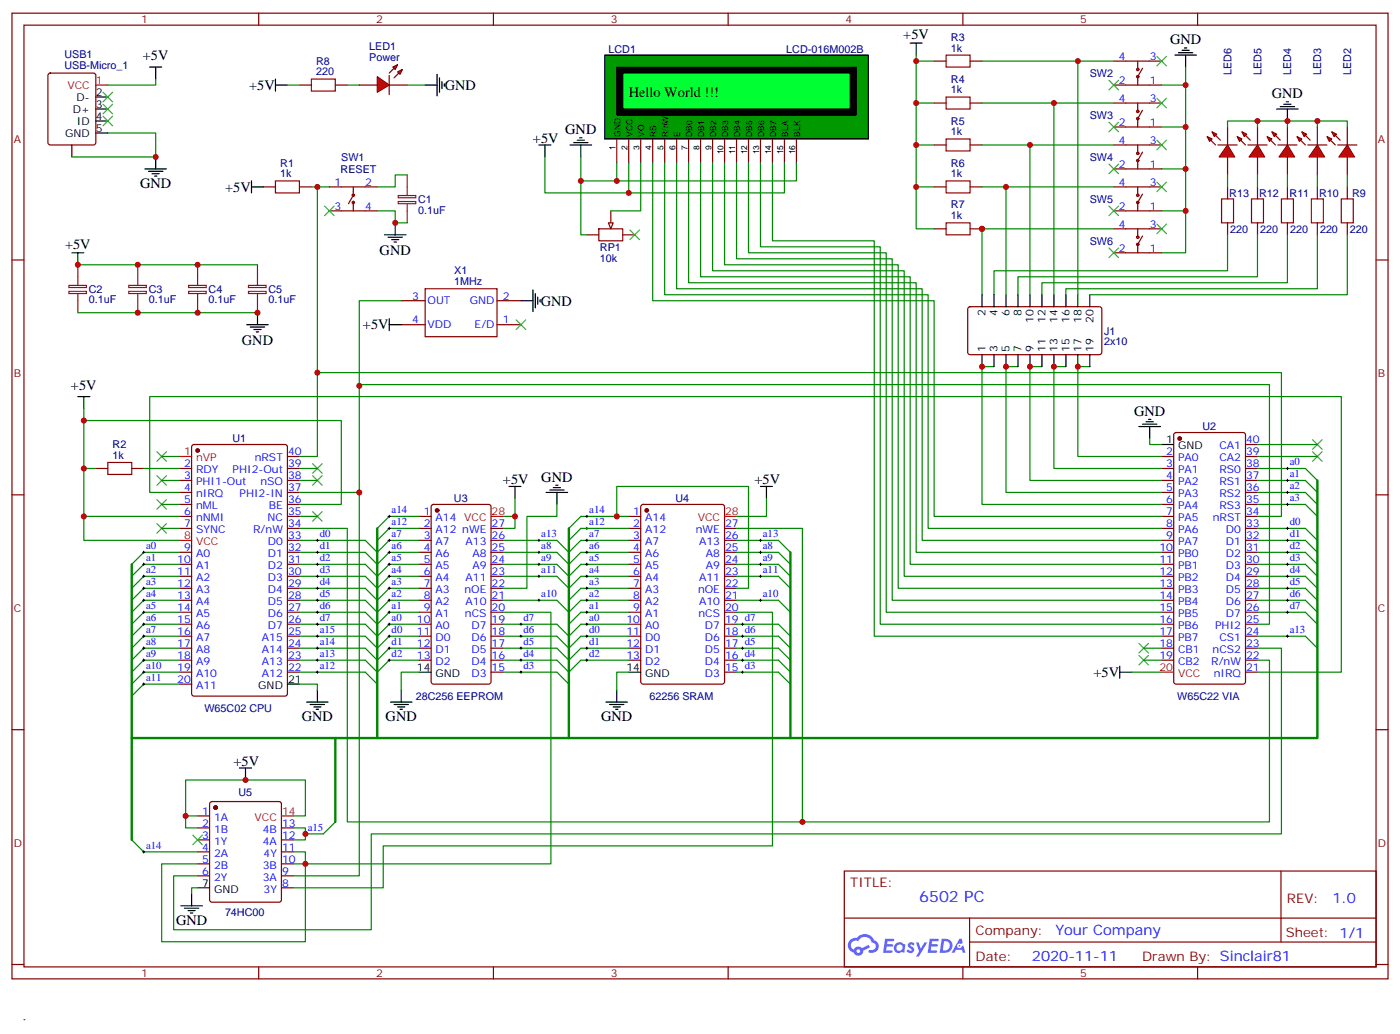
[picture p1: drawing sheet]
<svg xmlns="http://www.w3.org/2000/svg" width="412mm" height="304mm" viewBox="0 0 412 304" stroke-linecap="round" stroke-linejoin="round" font-family="sans-serif">
<defs><g id="words">
<text font-size="4.6" fill="#00f" x="270.8" y="265.5">6502 PC</text>
<g font-size="4.2">
<text x="266.1" y="11.6">+5V</text>
<text x="42.1" y="17.7">+5V</text>
<text x="344.7" y="13">GND</text>
<text x="73.4" y="26.5">+5V</text>
<text x="131.1" y="26.5">GND</text>
<text x="185.2" y="28.6">Hello World !!!</text>
<text x="374.6" y="28.9">GND</text>
<text x="157" y="42">+5V</text>
<text x="166.5" y="39.5">GND</text>
<text x="41.3" y="55.4">GND</text>
<text x="66.3" y="56.4">+5V</text>
<text x="19.1" y="73.3">+5V</text>
<text x="111.8" y="75.2">GND</text>
<text x="159.3" y="90">GND</text>
<text x="71.3" y="101.7">GND</text>
<text x="106.9" y="97">+5V</text>
<text x="20.9" y="114.7">+5V</text>
<text x="334.1" y="122.4">GND</text>
<text x="148.2" y="142.5">+5V</text>
<text x="159.5" y="141.8">GND</text>
<text x="222.2" y="142.5">+5V</text>
<text x="322.1" y="199.3">+5V</text>
<text x="88.9" y="212.4">GND</text>
<text x="113.6" y="212.4">GND</text>
<text x="177.1" y="212.4">GND</text>
<text x="68.8" y="225.4">+5V</text>
<text x="51.9" y="272.3">GND</text>
</g>
<g font-size="4.2" fill="#00f">
<text x="392.5" y="265.7">1.0</text>
<text x="310.9" y="275.3">Your Company</text>
<text x="304" y="283.1">2020-11-11</text>
</g>
<g font-size="3.9" fill="#800">
<text x="250.5" y="261.1">TITLE:</text>
<text x="379.1" y="265.7">REV:</text>
<text x="287.4" y="275.3">Company:</text>
<text x="378.7" y="275.9">Sheet: 1/1</text>
<text x="287.4" y="282.9">Date:</text>
<text x="336.4" y="283">Drawn By: Sinclair81</text>
</g>
<g font-size="3.2" fill="#800">
<text x="41.6" y="6.9">1</text>
<text x="110.8" y="6.9">2</text>
<text x="179.9" y="6.9">3</text>
<text x="249.1" y="6.9">4</text>
<text x="318.2" y="6.9">5</text>
<text x="4.1" y="42">A</text>
<text x="405.9" y="42">A</text>
<text x="4.1" y="111.1">B</text>
<text x="405.9" y="111.1">B</text>
<text x="4.1" y="180.3">C</text>
<text x="405.9" y="180.3">C</text>
<text x="4.1" y="249.4">D</text>
<text x="405.9" y="249.4">D</text>
<text x="41.6" y="287.7">1</text>
<text x="110.8" y="287.7">2</text>
<text x="179.9" y="287.7">3</text>
<text x="249.1" y="287.7">4</text>
<text x="318.2" y="287.7">5</text>
</g>
<g font-size="3.2" fill="#000080">
<text x="280.1" y="12">R3</text>
<text x="19" y="17.1">USB1</text>
<text x="108.8" y="18">Power</text>
<text x="108.8" y="14.8">LED1</text>
<text x="179.2" y="15.6">LCD1</text>
<text x="231.6" y="15.6">LCD-016M002B</text>
<text x="280.1" y="15.2">1k</text>
<text x="19" y="20.3">USB-Micro_1</text>
<text x="93.1" y="22.2">220</text>
<text x="93.1" y="19.1">R8</text>
<text x="321" y="22.7">SW2</text>
<text x="362.7" y="22.1" transform="rotate(-90 362.7 22.1)">LED6</text>
<text x="371.6" y="22.1" transform="rotate(-90 371.6 22.1)">LED5</text>
<text x="380.4" y="22.1" transform="rotate(-90 380.4 22.1)">LED4</text>
<text x="389.2" y="22.1" transform="rotate(-90 389.2 22.1)">LED3</text>
<text x="398" y="22.1" transform="rotate(-90 398 22.1)">LED2</text>
<text x="280.1" y="27.5">1k</text>
<text x="280.1" y="24.3">R4</text>
<text x="321" y="35">SW3</text>
<text x="280.1" y="39.9">1k</text>
<text x="280.1" y="36.7">R5</text>
<text x="100.5" y="47.3">SW1</text>
<text x="321" y="47.3">SW4</text>
<text x="82.6" y="52.2">1k</text>
<text x="82.6" y="49">R1</text>
<text x="100.3" y="50.9">RESET</text>
<text x="280.1" y="52.2">1k</text>
<text x="280.1" y="49">R6</text>
<text x="123.2" y="59.7">C1</text>
<text x="321" y="59.7">SW5</text>
<text x="362.1" y="57.9">R13</text>
<text x="370.9" y="57.9">R12</text>
<text x="379.9" y="57.9">R11</text>
<text x="388.6" y="57.9">R10</text>
<text x="398.3" y="57.9">R9</text>
<text x="123.2" y="62.9">0.1uF</text>
<text x="280.1" y="64.6">1k</text>
<text x="280.1" y="61.4">R7</text>
<text x="362.4" y="68.5">220</text>
<text x="371.2" y="68.5">220</text>
<text x="380" y="68.5">220</text>
<text x="388.8" y="68.5">220</text>
<text x="397.7" y="68.5">220</text>
<text x="176.7" y="77.1">10k</text>
<text x="176.7" y="73.9">RP1</text>
<text x="321" y="72">SW6</text>
<text x="133.8" y="84">1MHz</text>
<text x="133.8" y="80.8">X1</text>
<text x="26.2" y="89.3">0.1uF</text>
<text x="26.2" y="86.2">C2</text>
<text x="43.8" y="89.3">0.1uF</text>
<text x="43.8" y="86.2">C3</text>
<text x="61.5" y="89.3">0.1uF</text>
<text x="61.5" y="86.2">C4</text>
<text x="79.1" y="89.3">0.1uF</text>
<text x="79.1" y="86.2">C5</text>
<text x="325.3" y="101.7">2x10</text>
<text x="325.3" y="98.5">J1</text>
<text x="33.2" y="131.9">R2</text>
<text x="68.4" y="130.3">U1</text>
<text x="354.2" y="126.7">U2</text>
<text x="33.2" y="135.1">1k</text>
<text x="133.7" y="147.9">U3</text>
<text x="199" y="147.9">U4</text>
<text x="60.2" y="209.6">W65C02 CPU</text>
<text x="122.5" y="206.1">28C256 EEPROM</text>
<text x="191.3" y="206.1">62256 SRAM</text>
<text x="346.8" y="206.1">W65C22 VIA</text>
<text x="70.2" y="234.3">U5</text>
<text x="66.3" y="269.6">74HC00</text>
</g>
<g font-size="3.2" fill="#00f">
<text x="329.6" y="17.6">4</text>
<text x="338.7" y="17.6">3</text>
<text x="329.6" y="24.7">2</text>
<text x="329.6" y="30">4</text>
<text x="338.7" y="24.7">1</text>
<text x="338.7" y="30">3</text>
<text x="329.6" y="37">2</text>
<text x="338.7" y="37">1</text>
<text x="329.6" y="42.3">4</text>
<text x="338.7" y="42.3">3</text>
<text x="329.6" y="49.4">2</text>
<text x="338.7" y="49.4">1</text>
<text x="98.5" y="54.7">1</text>
<text x="107.6" y="54.7">2</text>
<text x="329.6" y="54.7">4</text>
<text x="338.7" y="54.7">3</text>
<text x="98.5" y="61.7">3</text>
<text x="107.6" y="61.7">4</text>
<text x="329.6" y="61.7">2</text>
<text x="338.7" y="61.7">1</text>
<text x="329.6" y="67">4</text>
<text x="338.7" y="67">3</text>
<text x="329.6" y="74.1">2</text>
<text x="338.7" y="74.1">1</text>
<text x="121.5" y="88.2">3</text>
<text x="125.9" y="89.6">OUT</text>
<text x="138.4" y="89.6">GND</text>
<text x="148.2" y="88.2">2</text>
<text x="121.5" y="95.2">4</text>
<text x="148.2" y="95.2">1</text>
<text x="125.9" y="96.7">VDD</text>
<text x="139.8" y="96.7">E/D</text>
<text x="367.1" y="130.5">40</text>
<text x="54.3" y="137.6">2</text>
<text x="75" y="135.8">nRST</text>
<text x="84.8" y="137.6">39</text>
<text x="84.8" y="134.1">40</text>
<text x="343.5" y="134.1">2</text>
<text x="343.5" y="137.6">3</text>
<text x="347" y="135.8">PA0</text>
<text x="359.2" y="135.8">CA2</text>
<text x="359.2" y="132.3">CA1</text>
<text x="367.1" y="137.6">38</text>
<text x="367.1" y="134.1">39</text>
<text x="379.9" y="137.1">a0</text>
<text x="54.3" y="141.1">3</text>
<text x="57.7" y="139.3">RDY</text>
<text x="57.7" y="142.9">PHI1-Out</text>
<text x="68.5" y="139.3">PHI2-Out</text>
<text x="76.7" y="142.9">nSO</text>
<text x="84.8" y="141.1">38</text>
<text x="343.5" y="141.1">4</text>
<text x="347" y="139.3">PA1</text>
<text x="347" y="142.9">PA2</text>
<text x="359.2" y="142.9">RS1</text>
<text x="359.2" y="139.3">RS0</text>
<text x="367.1" y="141.1">37</text>
<text x="379.9" y="140.6">a1</text>
<text x="54.3" y="144.6">4</text>
<text x="54.3" y="148.2">5</text>
<text x="57.7" y="146.4">nIRQ</text>
<text x="57.7" y="149.9">nML</text>
<text x="70.6" y="146.4">PHI2-IN</text>
<text x="79.2" y="149.9">BE</text>
<text x="84.8" y="148.2">36</text>
<text x="84.8" y="144.6">37</text>
<text x="343.5" y="144.6">5</text>
<text x="343.5" y="148.2">6</text>
<text x="347" y="146.4">PA3</text>
<text x="347" y="149.9">PA4</text>
<text x="359.2" y="149.9">RS3</text>
<text x="359.2" y="146.4">RS2</text>
<text x="367.1" y="148.2">35</text>
<text x="367.1" y="144.6">36</text>
<text x="379.9" y="144.1">a2</text>
<text x="379.9" y="147.6">a3</text>
<text x="54.3" y="151.7">6</text>
<text x="54.3" y="155.2">7</text>
<text x="57.7" y="153.5">nNMI</text>
<text x="78.8" y="153.5">NC</text>
<text x="84.8" y="155.2">34</text>
<text x="84.8" y="151.7">35</text>
<text x="115.4" y="151.2">a14</text>
<text x="115.4" y="154.7">a12</text>
<text x="124.8" y="151.7">1</text>
<text x="124.8" y="155.2">2</text>
<text x="128.3" y="153.5">A14</text>
<text x="144.8" y="155.2">27</text>
<text x="173.6" y="151.2">a14</text>
<text x="173.6" y="154.7">a12</text>
<text x="186.5" y="151.7">1</text>
<text x="186.5" y="155.2">2</text>
<text x="190" y="153.5">A14</text>
<text x="213.6" y="155.2">27</text>
<text x="343.5" y="151.7">7</text>
<text x="343.5" y="155.2">8</text>
<text x="347" y="153.5">PA5</text>
<text x="357.2" y="153.5">nRST</text>
<text x="367.1" y="155.2">33</text>
<text x="367.1" y="151.7">34</text>
<text x="379.9" y="154.7">d0</text>
<text x="43" y="161.7">a0</text>
<text x="57.7" y="157">SYNC</text>
<text x="74.6" y="157">R/nW</text>
<text x="78.9" y="160.5">D0</text>
<text x="84.8" y="158.7">33</text>
<text x="94.2" y="158.2">d0</text>
<text x="94.2" y="161.7">d1</text>
<text x="115.4" y="161.7">a6</text>
<text x="115.4" y="158.2">a7</text>
<text x="124.8" y="158.7">3</text>
<text x="128.3" y="157">A12 nWE</text>
<text x="128.3" y="160.5">A7</text>
<text x="137.1" y="160.5">A13</text>
<text x="144.8" y="158.7">26</text>
<text x="159.5" y="161.7">a8</text>
<text x="159.5" y="158.2">a13</text>
<text x="173.6" y="158.2">a7</text>
<text x="173.6" y="161.7">a6</text>
<text x="186.5" y="158.7">3</text>
<text x="190" y="157">A12</text>
<text x="190" y="160.5">A7</text>
<text x="205" y="157">nWE</text>
<text x="205.9" y="160.5">A13</text>
<text x="213.6" y="158.7">26</text>
<text x="224.7" y="158.2">a13</text>
<text x="224.7" y="161.7">a8</text>
<text x="343.5" y="158.7">9</text>
<text x="347" y="157">PA6</text>
<text x="347" y="160.5">PA7</text>
<text x="361.1" y="160.5">D1</text>
<text x="361.1" y="157">D0</text>
<text x="367.1" y="158.7">32</text>
<text x="379.9" y="158.2">d1</text>
<text x="379.9" y="161.7">d2</text>
<text x="43" y="165.3">a1</text>
<text x="52.2" y="165.8">10</text>
<text x="54.3" y="162.3">9</text>
<text x="57.7" y="164">A0</text>
<text x="57.7" y="167.6">A1</text>
<text x="78.9" y="167.6">D2</text>
<text x="78.9" y="164">D1</text>
<text x="84.8" y="165.8">31</text>
<text x="84.8" y="162.3">32</text>
<text x="94.2" y="165.3">d2</text>
<text x="115.4" y="165.3">a5</text>
<text x="124.8" y="162.3">4</text>
<text x="124.8" y="165.8">5</text>
<text x="128.3" y="164">A6</text>
<text x="128.3" y="167.6">A5</text>
<text x="139.1" y="167.6">A9</text>
<text x="139.1" y="164">A8</text>
<text x="144.8" y="165.8">24</text>
<text x="144.8" y="162.3">25</text>
<text x="159.5" y="165.3">a9</text>
<text x="173.6" y="165.3">a5</text>
<text x="186.5" y="162.3">4</text>
<text x="186.5" y="165.8">5</text>
<text x="190" y="164">A6</text>
<text x="190" y="167.6">A5</text>
<text x="207.9" y="167.6">A9</text>
<text x="207.9" y="164">A8</text>
<text x="213.6" y="165.8">24</text>
<text x="213.6" y="162.3">25</text>
<text x="224.7" y="165.3">a9</text>
<text x="341.5" y="162.3">10</text>
<text x="341.5" y="165.8">11</text>
<text x="347" y="164">PB0</text>
<text x="347" y="167.6">PB1</text>
<text x="361.1" y="167.6">D3</text>
<text x="361.1" y="164">D2</text>
<text x="367.1" y="165.8">30</text>
<text x="367.1" y="162.3">31</text>
<text x="379.9" y="165.3">d3</text>
<text x="43" y="168.8">a2</text>
<text x="43" y="172.3">a3</text>
<text x="52.2" y="169.3">11</text>
<text x="52.2" y="172.9">12</text>
<text x="57.7" y="171.1">A2</text>
<text x="78.9" y="171.1">D3</text>
<text x="84.8" y="172.9">29</text>
<text x="84.8" y="169.3">30</text>
<text x="94.2" y="168.8">d3</text>
<text x="94.2" y="172.3">d4</text>
<text x="115.4" y="172.3">a3</text>
<text x="115.4" y="168.8">a4</text>
<text x="124.8" y="169.3">6</text>
<text x="124.8" y="172.9">7</text>
<text x="128.3" y="171.1">A4</text>
<text x="137.1" y="171.1">A11</text>
<text x="144.8" y="172.9">22</text>
<text x="144.8" y="169.3">23</text>
<text x="159.5" y="168.8">a11</text>
<text x="173.6" y="168.8">a4</text>
<text x="173.6" y="172.3">a3</text>
<text x="186.5" y="169.3">6</text>
<text x="186.5" y="172.9">7</text>
<text x="190" y="171.1">A4</text>
<text x="205.9" y="171.1">A11</text>
<text x="213.6" y="172.9">22</text>
<text x="213.6" y="169.3">23</text>
<text x="224.7" y="168.8">a11</text>
<text x="341.5" y="169.3">12</text>
<text x="341.5" y="172.9">13</text>
<text x="347" y="171.1">PB2</text>
<text x="361.1" y="171.1">D4</text>
<text x="367.1" y="172.9">28</text>
<text x="367.1" y="169.3">29</text>
<text x="379.9" y="168.8">d4</text>
<text x="379.9" y="172.3">d5</text>
<text x="43" y="175.9">a4</text>
<text x="43" y="179.4">a5</text>
<text x="52.2" y="176.4">13</text>
<text x="52.2" y="179.9">14</text>
<text x="57.7" y="174.6">A3</text>
<text x="57.7" y="178.2">A4</text>
<text x="78.9" y="178.2">D5</text>
<text x="78.9" y="174.6">D4</text>
<text x="84.8" y="179.9">27</text>
<text x="84.8" y="176.4">28</text>
<text x="94.2" y="175.9">d5</text>
<text x="94.2" y="179.4">d6</text>
<text x="115.4" y="179.4">a1</text>
<text x="115.4" y="175.9">a2</text>
<text x="124.8" y="176.4">8</text>
<text x="124.8" y="179.9">9</text>
<text x="128.3" y="174.6">A3</text>
<text x="128.3" y="178.2">A2</text>
<text x="136.8" y="174.6">nOE</text>
<text x="137.1" y="178.2">A10</text>
<text x="144.8" y="179.9">20</text>
<text x="144.8" y="176.4">21</text>
<text x="159.5" y="175.9">a10</text>
<text x="173.6" y="175.9">a2</text>
<text x="173.6" y="179.4">a1</text>
<text x="186.5" y="176.4">8</text>
<text x="186.5" y="179.9">9</text>
<text x="190" y="174.6">A3</text>
<text x="190" y="178.2">A2</text>
<text x="205.6" y="174.6">nOE</text>
<text x="205.9" y="178.2">A10</text>
<text x="213.6" y="179.9">20</text>
<text x="213.6" y="176.4">21</text>
<text x="224.7" y="175.9">a10</text>
<text x="341.5" y="176.4">14</text>
<text x="341.5" y="179.9">15</text>
<text x="347" y="174.6">PB3</text>
<text x="347" y="178.2">PB4</text>
<text x="361.1" y="178.2">D6</text>
<text x="361.1" y="174.6">D5</text>
<text x="367.1" y="179.9">26</text>
<text x="367.1" y="176.4">27</text>
<text x="379.9" y="175.9">d6</text>
<text x="379.9" y="179.4">d7</text>
<text x="43" y="182.9">a6</text>
<text x="52.2" y="183.4">15</text>
<text x="57.7" y="181.7">A5</text>
<text x="57.7" y="185.2">A6</text>
<text x="78.9" y="185.2">D7</text>
<text x="78.9" y="181.7">D6</text>
<text x="84.8" y="183.4">26</text>
<text x="94.2" y="182.9">d7</text>
<text x="115.4" y="182.9">a0</text>
<text x="122.8" y="183.4">10</text>
<text x="128.3" y="181.7">A1</text>
<text x="128.3" y="185.2">A0</text>
<text x="136.9" y="181.7">nCS</text>
<text x="138.9" y="185.2">D7</text>
<text x="144.8" y="183.4">19</text>
<text x="154.2" y="182.9">d7</text>
<text x="173.6" y="182.9">a0</text>
<text x="184.5" y="183.4">10</text>
<text x="190" y="181.7">A1</text>
<text x="190" y="185.2">A0</text>
<text x="205.7" y="181.7">nCS</text>
<text x="207.7" y="185.2">D7</text>
<text x="213.6" y="183.4">19 d7</text>
<text x="341.5" y="183.4">16</text>
<text x="347" y="181.7">PB5</text>
<text x="347" y="185.2">PB6</text>
<text x="357.9" y="185.2">PHI2</text>
<text x="361.1" y="181.7">D7</text>
<text x="367.1" y="183.4">25</text>
<text x="43" y="186.4">a7</text>
<text x="43" y="190">a8</text>
<text x="52.2" y="187">16</text>
<text x="52.2" y="190.5">17</text>
<text x="57.7" y="188.7">A7</text>
<text x="77.2" y="188.7">A15</text>
<text x="84.8" y="190.5">24</text>
<text x="84.8" y="187">25</text>
<text x="94.2" y="186.4">a15</text>
<text x="94.2" y="190">a14</text>
<text x="115.4" y="186.4">d0</text>
<text x="115.4" y="190">d1</text>
<text x="122.8" y="187">11</text>
<text x="122.8" y="190.5">12</text>
<text x="128.3" y="188.7">D0</text>
<text x="138.9" y="188.7">D6</text>
<text x="144.8" y="190.5">17</text>
<text x="144.8" y="187">18</text>
<text x="154.2" y="190">d5</text>
<text x="154.2" y="186.4">d6</text>
<text x="173.6" y="186.4">d0</text>
<text x="173.6" y="190">d1</text>
<text x="184.5" y="187">11</text>
<text x="184.5" y="190.5">12</text>
<text x="190" y="188.7">D0</text>
<text x="207.7" y="188.7">D6</text>
<text x="213.6" y="190.5">17 d5</text>
<text x="213.6" y="187">18 d6</text>
<text x="341.5" y="187">17</text>
<text x="341.5" y="190.5">18</text>
<text x="347" y="188.7">PB7</text>
<text x="359.2" y="188.7">CS1</text>
<text x="367.1" y="190.5">23</text>
<text x="367.1" y="187">24</text>
<text x="379.9" y="186.4">a13</text>
<text x="43" y="193.5">a9</text>
<text x="43" y="197">a10</text>
<text x="52.2" y="194">18</text>
<text x="52.2" y="197.6">19</text>
<text x="57.7" y="192.3">A8</text>
<text x="57.7" y="195.8">A9</text>
<text x="77.2" y="195.8">A13</text>
<text x="77.2" y="192.3">A14</text>
<text x="84.8" y="197.6">22</text>
<text x="84.8" y="194">23</text>
<text x="94.2" y="193.5">a13</text>
<text x="94.2" y="197">a12</text>
<text x="115.4" y="193.5">d2</text>
<text x="122.8" y="194">13</text>
<text x="128.3" y="192.3">D1</text>
<text x="128.3" y="195.8">D2</text>
<text x="138.9" y="195.8">D4</text>
<text x="138.9" y="192.3">D5</text>
<text x="144.8" y="197.6">15</text>
<text x="144.8" y="194">16</text>
<text x="154.2" y="197">d3</text>
<text x="154.2" y="193.5">d4</text>
<text x="173.6" y="193.5">d2</text>
<text x="184.5" y="194">13</text>
<text x="190" y="192.3">D1</text>
<text x="190" y="195.8">D2</text>
<text x="207.7" y="195.8">D4</text>
<text x="207.7" y="192.3">D5</text>
<text x="213.6" y="197.6">15 d3</text>
<text x="213.6" y="194">16 d4</text>
<text x="341.5" y="194">19</text>
<text x="347" y="192.3">CB1</text>
<text x="347" y="195.8">CB2</text>
<text x="356.8" y="195.8">R/nW</text>
<text x="357.2" y="192.3">nCS2</text>
<text x="367.1" y="197.6">21</text>
<text x="367.1" y="194">22</text>
<text x="43" y="200.6">a11</text>
<text x="52.2" y="201.1">20</text>
<text x="57.7" y="199.3">A10</text>
<text x="57.7" y="202.8">A11</text>
<text x="77.2" y="199.3">A12</text>
<text x="138.9" y="199.3">D3</text>
<text x="207.7" y="199.3">D3</text>
<text x="357.5" y="199.3">nIRQ</text>
<text x="59.5" y="239.9">1</text>
<text x="59.5" y="243.4">2</text>
<text x="63" y="241.7">1A</text>
<text x="63" y="245.2">1B</text>
<text x="77.4" y="245.2">4B</text>
<text x="83.1" y="243.4">13</text>
<text x="90.7" y="244.7">a15</text>
<text x="43" y="249.9">a14</text>
<text x="59.5" y="246.9">3</text>
<text x="59.5" y="250.5">4</text>
<text x="63" y="248.7">1Y</text>
<text x="77.4" y="248.7">4A</text>
<text x="83.1" y="250.5">11</text>
<text x="83.1" y="246.9">12</text>
<text x="59.5" y="254">5</text>
<text x="59.5" y="257.5">6</text>
<text x="63" y="252.2">2A</text>
<text x="63" y="255.8">2B</text>
<text x="77.4" y="255.8">3B</text>
<text x="77.6" y="252.2">4Y</text>
<text x="83.1" y="257.5">9</text>
<text x="83.1" y="254">10</text>
<text x="63" y="259.3">2Y</text>
<text x="77.4" y="259.3">3A</text>
<text x="77.6" y="262.8">3Y</text>
<text x="83.1" y="261.1">8</text>
</g>
<g font-size="3.2" fill="#f00">
<text x="19.9" y="26.1">VCC</text>
<text x="28.2" y="24.7">1</text>
<text x="54.3" y="134.1">1</text>
<text x="57.7" y="135.8">nVP</text>
<text x="136.7" y="153.5">VCC</text>
<text x="144.8" y="151.7">28</text>
<text x="205.5" y="153.5">VCC</text>
<text x="213.6" y="151.7">28</text>
<text x="54.3" y="158.7">8</text>
<text x="57.7" y="160.5">VCC</text>
<text x="341.5" y="197.6">20</text>
<text x="347" y="199.3">VCC</text>
<text x="83.1" y="239.9">14</text>
<text x="75" y="241.7">VCC</text>
</g>
<g font-size="3.2">
<text x="22.6" y="29.6">D-</text>
<text x="28.2" y="28.2">2</text>
<text x="21.4" y="33.2">D+</text>
<text x="28.2" y="31.8">3</text>
<text x="28.2" y="35.3">4</text>
<text x="19.2" y="40.2">GND</text>
<text x="22.7" y="36.7">ID</text>
<text x="28.2" y="38.8">5</text>
<text x="290.3" y="93" transform="rotate(-90 290.3 93)">2</text>
<text x="293.9" y="93" transform="rotate(-90 293.9 93)">4</text>
<text x="297.4" y="93" transform="rotate(-90 297.4 93)">6</text>
<text x="300.9" y="93" transform="rotate(-90 300.9 93)">8</text>
<text x="304.4" y="95" transform="rotate(-90 304.4 95)">10</text>
<text x="308" y="95" transform="rotate(-90 308 95)">12</text>
<text x="311.5" y="95" transform="rotate(-90 311.5 95)">14</text>
<text x="315" y="95" transform="rotate(-90 315 95)">16</text>
<text x="318.6" y="95" transform="rotate(-90 318.6 95)">18</text>
<text x="322.1" y="95" transform="rotate(-90 322.1 95)">20</text>
<text x="290.3" y="103.7" transform="rotate(-90 290.3 103.7)">1</text>
<text x="293.9" y="103.7" transform="rotate(-90 293.9 103.7)">3</text>
<text x="297.4" y="103.7" transform="rotate(-90 297.4 103.7)">5</text>
<text x="300.9" y="103.7" transform="rotate(-90 300.9 103.7)">7</text>
<text x="304.4" y="103.7" transform="rotate(-90 304.4 103.7)">9</text>
<text x="308" y="103.7" transform="rotate(-90 308 103.7)">11</text>
<text x="311.5" y="103.7" transform="rotate(-90 311.5 103.7)">13</text>
<text x="315" y="103.7" transform="rotate(-90 315 103.7)">15</text>
<text x="318.6" y="103.7" transform="rotate(-90 318.6 103.7)">17</text>
<text x="322.1" y="103.7" transform="rotate(-90 322.1 103.7)">19</text>
<text x="343.5" y="130.5">1</text>
<text x="347" y="132.3">GND</text>
<text x="122.8" y="197.6">14</text>
<text x="184.5" y="197.6">14</text>
<text x="76.1" y="202.8">GND</text>
<text x="84.8" y="201.1">21</text>
<text x="128.3" y="199.3">GND</text>
<text x="190" y="199.3">GND</text>
<text x="59.5" y="261.1">7</text>
<text x="63" y="262.8">GND</text>
</g>
<g font-size="2.5">
<text x="182.7" y="40.2" transform="rotate(-90 182.7 40.2)">GND</text>
<text x="186.3" y="40.2" transform="rotate(-90 186.3 40.2)">VCC</text>
<text x="189.8" y="40.2" transform="rotate(-90 189.8 40.2)">VO</text>
<text x="193.3" y="40.2" transform="rotate(-90 193.3 40.2)">RS</text>
<text x="196.8" y="40.2" transform="rotate(-90 196.8 40.2)">R/nW</text>
<text x="200.4" y="40.2" transform="rotate(-90 200.4 40.2)">E</text>
<text x="203.9" y="40.2" transform="rotate(-90 203.9 40.2)">DB0</text>
<text x="207.4" y="40.2" transform="rotate(-90 207.4 40.2)">DB1</text>
<text x="211" y="40.2" transform="rotate(-90 211 40.2)">DB2</text>
<text x="214.5" y="40.2" transform="rotate(-90 214.5 40.2)">DB3</text>
<text x="218" y="40.2" transform="rotate(-90 218 40.2)">DB4</text>
<text x="221.5" y="40.2" transform="rotate(-90 221.5 40.2)">DB5</text>
<text x="225.1" y="40.2" transform="rotate(-90 225.1 40.2)">DB6</text>
<text x="228.6" y="40.2" transform="rotate(-90 228.6 40.2)">DB7</text>
<text x="232.1" y="40.2" transform="rotate(-90 232.1 40.2)">BLA</text>
<text x="235.7" y="40.2" transform="rotate(-90 235.7 40.2)">BLK</text>
<text x="181.3" y="44.1" transform="rotate(-90 181.3 44.1)">1</text>
<text x="184.9" y="44.1" transform="rotate(-90 184.9 44.1)">2</text>
<text x="188.4" y="44.1" transform="rotate(-90 188.4 44.1)">3</text>
<text x="191.9" y="44.1" transform="rotate(-90 191.9 44.1)">4</text>
<text x="195.4" y="44.1" transform="rotate(-90 195.4 44.1)">5</text>
<text x="199" y="44.1" transform="rotate(-90 199 44.1)">6</text>
<text x="202.5" y="44.1" transform="rotate(-90 202.5 44.1)">7</text>
<text x="206" y="44.1" transform="rotate(-90 206 44.1)">8</text>
<text x="209.5" y="44.1" transform="rotate(-90 209.5 44.1)">9</text>
<text x="213.1" y="45.4" transform="rotate(-90 213.1 45.4)">10</text>
<text x="216.6" y="45.4" transform="rotate(-90 216.6 45.4)">11</text>
<text x="220.1" y="45.4" transform="rotate(-90 220.1 45.4)">12</text>
<text x="223.7" y="45.4" transform="rotate(-90 223.7 45.4)">13</text>
<text x="227.2" y="45.4" transform="rotate(-90 227.2 45.4)">14</text>
<text x="230.7" y="45.4" transform="rotate(-90 230.7 45.4)">15</text>
<text x="234.2" y="45.4" transform="rotate(-90 234.2 45.4)">16</text>
</g>
</g></defs>
<g fill="none" stroke="#870000" stroke-width=".35">
<path d="M3.5 3.9h405.4v284.3h-405.4zM7.1 7.4h398.2v277.3h-398.2zM76.2 3.9v3.5M145.3 3.9v3.5M214.5 3.9v3.5M283.6 3.9v3.5M352.8 3.9v3.5M3.5 76.6h3.6M405.3 76.6h3.6M3.5 145.7h3.6M405.3 145.7h3.6M3.5 214.8h3.6"/>
<path d="M405.3 214.8h3.6M248.7 256.5h156.6v28.2h-156.6zM377.3 256.5v20.9M248.7 270.3h156.5M285.6 277.4h119.6M285.6 270.3v14.1M3.5 284h3.6M76.2 284.7v3.5M145.3 284.7v3.5M214.5 284.7v3.5M283.6 284.7v3.5M352.8 284.7v3.5"/>
<path d="M405.3 284h3.6"/>
</g>
<g fill="#5487ff">
<path d="M267.7 277.6a1.22 1.22 0 0 1 1.7 .3l-.4 .6a.47 .47 0 0 0-.3-.4 .47 .47 0 0 0-.5 .2l.1 .2a1.14 1.14 0 0 1 .8 1.8 1.14 1.14 0 0 1-1.9-.1l-.2-.1 .5-.6 .7 .4a.29 .29 0 0 0 .3-.2 .29 .29 0 0 0-.2-.3 1.04 1.04 0 0 1-.6-1.8z"/>
<path d="M260.7 276.4h2.4l.3 .2-.2 .5h-1.8l-.1 .9h1.5l.3 .4-.3 .3h-1.6l-.2 1.1 1.7 .1 .2 .3-.2 .3-2.6 .1z"/>
<path d="M273.8 276.4h2.4l.3 .2-.1 .5h-1.8l-.2 .9h1.6l.3 .4-.4 .3h-1.6l-.1 1.1 1.7 .1 .2 .3-.2 .3h-2.6z"/>
<path d="M282.6 276.4h.7l.3 1.3-.6 .3a.69 .69 0 0 0-1 .2 .69 .69 0 0 0 .4 1 .69 .69 0 0 0 .9-.6l.5-.3 .6 2.2h-.8l-.2-.8h-1.8l-.5 .8h-.8z"/>
<path d="M269.8 277.5h.8l.6 1.8 1.1-1.8h.9l-2.6 4.2h-.8l.9-1.6z"/>
<path d="M277.4 276.4l-.6 4.2h1.3a2.11 2.11 0 0 0 2.5-2.2 2.11 2.11 0 0 0-2.5-2zM278.1 277.1a1.39 1.39 0 0 1 1.7 1.5 1.39 1.39 0 0 1-1.8 1.2h-.3z"/>
<path d="M263.7 278a1.54 1.54 0 0 0-.1 2.2 1.54 1.54 0 0 0 2.2 .1l.6 .3 .3-2.3-.2-.3h-.4a1.49 1.49 0 0 0-2.4 0zM264 279a.94 .94 0 0 1 1.8 0 .94 .94 0 0 1-1.8 0z"/>
<path d="M250.4 276.8a2.18 2.18 0 0 0 1.1 3.7 1.44 1.44 0 0 0 1.6 .9 1.44 1.44 0 0 0 1.2-1.5l2-1-.5-.7-1.9 1a1.47 1.47 0 0 0-2.4 .4 1.39 1.39 0 0 1-.7-1.9 1.39 1.39 0 0 1 2-.5 2.12 2.12 0 0 1 2.2-1.3 2.12 2.12 0 0 1 1.9 1.7 1.14 1.14 0 0 1 1.1 1.4 1.14 1.14 0 0 1-1.7 .7 .43 .43 0 0 0-.5 .4 .43 .43 0 0 0 .4 .5 1.98 1.98 0 0 0 2.5-1.3 1.98 1.98 0 0 0-1.2-2.5 3.1 3.1 0 0 0-5.3-.7l-.9 .1zM252.3 280.1a.55 .55 0 0 1 1.1 0 .55 .55 0 0 1-1.1 0z"/>
<circle cx="282.6" cy="278.5" r=".26"/>
</g>
<g fill="none" stroke="#870000" stroke-width=".35">
<path d="M328.1 18h14.1M335.1 18v2.5M328.1 25h14.1M328.1 37.4h14.1M328.1 30.3h14.1M335.1 30.3v2.5M336.5 20.1l-1.4 2.5v2.4M336.5 32.5l-1.4 2.4v2.5M97 55h14.1M104.1 55v2.5l-1.4 2.5M104.1 59.6v2.5M328.1 55h14.1"/>
<path d="M328.1 49.7h14.1M328.1 42.7h14.1M335.1 42.7v2.5M335.1 55v2.5M336.5 44.8l-1.4 2.5v2.4M336.5 57.2l-1.4 2.4v2.5M97 62.1h14.1M328.1 62.1h14.1M328.1 74.4h14.1M328.1 67.4h14.1M335.1 67.4v2.4M336.5 69.5l-1.4 2.5v2.4"/>
<path d="M52.9 137.9h3.5M56.7 131.1l.4-.2h26.9l.6 .4 .1 73-.5 .6-27.1 .1-.6-.5-.1-72.9zM84.7 137.9h3.5M84.7 134.4h3.5M342.2 137.9h3.5M342.2 134.4h3.5M346 127.6l.4-.2h19.8l.6 .4 .1 72.9-.5 .7h-20l-.6-.4-.1-72.9zM366.9 137.9h3.5M366.9 134.4h3.5M366.9 130.9h3.5M52.9 141.5h3.5M52.9 145h3.5"/>
<path d="M52.9 148.5h3.5M52.9 152h3.5M52.9 155.6h3.5M84.7 141.5h3.5M84.7 145h3.5M84.7 148.5h3.5M84.7 152h3.5M84.7 155.6h3.5M84.7 159.1h3.5M123.5 152h3.5M123.5 155.6h3.5M123.5 159.1h3.5"/>
<path d="M127.2 148.7l.5-.2h16.2l.7 .5v51.7l-.4 .7h-16.5l-.6-.4-.1-51.8zM144.6 155.6h3.6M144.6 159.1h3.6M185.2 152h3.5M185.2 155.6h3.5M185.2 159.1h3.5M189 148.7l.4-.2h23.3l.7 .5v51.7l-.4 .7h-23.6l-.6-.4-.1-51.8zM213.4 155.6h3.6M213.4 159.1h3.6M342.2 141.5h3.5M342.2 145h3.5M342.2 148.5h3.5"/>
<path d="M342.2 152h3.5M342.2 155.6h3.5M342.2 159.1h3.5M366.9 141.5h3.5M366.9 145h3.5M366.9 148.5h3.5M366.9 152h3.5M366.9 155.6h3.5M366.9 159.1h3.5M52.9 162.6h3.5M52.9 166.2h3.5M52.9 169.7h3.5"/>
<path d="M52.9 173.2h3.5M52.9 176.7h3.5M84.7 162.6h3.5M84.7 166.2h3.5M84.7 169.7h3.5M84.7 173.2h3.5M84.7 176.7h3.5M123.5 162.6h3.5M123.5 166.2h3.5M123.5 169.7h3.5M123.5 173.2h3.5M123.5 176.7h3.5"/>
<path d="M144.6 162.6h3.6M144.6 166.2h3.6M144.6 169.7h3.6M144.6 173.2h3.6M144.6 176.7h3.6M185.2 162.6h3.5M185.2 166.2h3.5M185.2 169.7h3.5M185.2 173.2h3.5M185.2 176.7h3.5M213.4 162.6h3.6M213.4 166.2h3.6"/>
<path d="M213.4 169.7h3.6M213.4 173.2h3.6M213.4 176.7h3.6M342.2 162.6h3.5M342.2 166.2h3.5M342.2 169.7h3.5M342.2 173.2h3.5M342.2 176.7h3.5M366.9 162.6h3.5M366.9 166.2h3.5M366.9 169.7h3.5M366.9 173.2h3.5"/>
<path d="M366.9 176.7h3.5M52.9 180.3h3.5M52.9 183.8h3.5M52.9 187.3h3.5M52.9 190.9h3.5M52.9 194.4h3.5M52.9 197.9h3.5M84.7 180.3h3.5M84.7 183.8h3.5M84.7 187.3h3.5M84.7 190.9h3.5M84.7 194.4h3.5"/>
<path d="M84.7 197.9h3.5M123.5 180.3h3.5M123.5 183.8h3.5M123.5 187.3h3.5M123.5 190.9h3.5M123.5 194.4h3.5M144.6 180.3h3.6M144.6 183.8h3.6M144.6 187.3h3.6M144.6 190.9h3.6M144.6 194.4h3.6M144.6 197.9h3.6"/>
<path d="M185.2 180.3h3.5M185.2 183.8h3.5M185.2 187.3h3.5M185.2 190.9h3.5M185.2 194.4h3.5M213.4 180.3h3.6M213.4 183.8h3.6M213.4 187.3h3.6M213.4 190.9h3.6M213.4 194.4h3.6M213.4 197.9h3.6M342.2 180.3h3.5"/>
<path d="M342.2 183.8h3.5M342.2 187.3h3.5M342.2 190.9h3.5M342.2 194.4h3.5M366.9 180.3h3.5M366.9 183.8h3.5M366.9 187.3h3.5M366.9 190.9h3.5M366.9 194.4h3.5M366.9 197.9h3.5M52.9 201.4h3.5M62 236.2l.4-.2h19.8l.5 .2 .2 .5v28.2l-.2 .5-.5 .2h-19.8l-.5-.2-.2-.5v-28.2z"/>
<path d="M58.2 240.2h3.5M58.2 243.8h3.5M58.2 247.3h3.5M58.2 250.8h3.5M58.2 254.4h3.5M58.2 257.9h3.5M82.9 243.8h3.5M82.9 247.3h3.5M82.9 250.8h3.5M82.9 254.4h3.5M82.9 257.9h3.5M82.9 261.4h3.5"/>
<circle cx="335.1" cy="20.5" r=".35"/>
<circle cx="335.1" cy="32.8" r=".35"/>
<circle cx="335.1" cy="34.9" r=".35"/>
<circle cx="335.1" cy="22.6" r=".35"/>
<circle cx="104.1" cy="59.6" r=".35"/>
<circle cx="104.1" cy="57.5" r=".35"/>
<circle cx="335.1" cy="45.2" r=".35"/>
<circle cx="335.1" cy="47.3" r=".35"/>
<circle cx="335.1" cy="57.5" r=".35"/>
<circle cx="335.1" cy="59.6" r=".35"/>
<circle cx="335.1" cy="72" r=".35"/>
<circle cx="335.1" cy="69.8" r=".35"/>
</g>
<g fill="#870000" stroke="#870000" stroke-width=".35">
<circle cx="58.2" cy="132.6" r=".53"/>
<circle cx="347.5" cy="129.1" r=".53"/>
<circle cx="128.8" cy="150.3" r=".53"/>
<circle cx="190.5" cy="150.3" r=".53"/>
<circle cx="63.5" cy="237.8" r=".53"/>
</g>
<path d="M52.9 134.4h3.5M52.9 159.1h3.5M144.6 152h3.6M213.4 152h3.6M342.2 197.9h3.5M82.9 240.2h3.5" fill="none" stroke="#f00" stroke-width=".35"/>
<path d="M342.2 130.9h3.5M123.5 197.9h3.5M185.2 197.9h3.5M84.7 201.4h3.5M58.2 261.4h3.5" fill="none" stroke="#000" stroke-width=".35"/>
<path d="M178.2 16.2h77.6v24.7h-77.6z" fill="#090" stroke="#000" stroke-width=".35"/>
<g fill="none" stroke="#870000" stroke-width=".35">
<path d="M181.7 40.9v7.1M185.2 40.9v7.1M188.7 40.9v7.1M192.3 40.9v7.1M195.8 40.9v7.1M199.3 40.9v7.1M202.8 40.9v7.1M206.4 40.9v7.1M209.9 40.9v7.1M213.4 40.9v7.1M217 40.9v7.1M220.5 40.9v7.1"/>
<path d="M224 40.9v7.1M227.5 40.9v7.1M231.1 40.9v7.1M234.6 40.9v7.1"/>
</g>
<path d="M181.7 19.8h70.5v14.1h-70.5z" fill="#000" stroke="#000" stroke-width=".35"/>
<path d="M183.4 21.5h67.1v10.6h-67.1z" fill="none" stroke="#000" stroke-width=".35"/>
<path d="M183.4 21.5h67.1v10.6h-67.1z" fill="#0f3" stroke="#000" stroke-width=".35"/>
<g fill="none" stroke="#870000" stroke-width=".35">
<path d="M275.2 18h3.5M285.8 18h3.5M275.2 30.3h3.5M285.8 30.3h3.5M77.6 55h3.5M88.2 55h3.5M275.2 55h3.5M275.2 42.7h3.5M285.8 55h3.5M285.8 42.7h3.5M172.9 69.1h3.5M176.4 67.4h7v3.5h-7z"/>
<path d="M179.9 62.1v3.5M183.4 69.1h3.6M275.2 67.4h3.5M285.8 67.4h3.5M118.2 95.6h7M118.2 88.5h7M125.2 85h21.2v14.1h-21.2zM146.4 95.6h7.1M146.4 88.5h7.1M28.2 137.9h3.5M38.8 137.9h3.5"/>
</g>
<path d="M278.7 16.2h7.1v3.6h-7.1zM278.7 28.6h7.1v3.5h-7.1zM81.1 53.3h7.1v3.5h-7.1zM278.7 40.9h7.1v3.5h-7.1zM278.7 53.3h7.1v3.5h-7.1zM278.7 65.6h7.1v3.5h-7.1zM31.7 136.2h7.1v3.5h-7.1z" fill="none" stroke="#a10000" stroke-width=".35"/>
<g fill="none" stroke="#8c2424" stroke-width=".35">
<path d="M117.3 57.6h5.2v.6h-5.2zM117.3 59.3h5.2v.7h-5.2zM119.9 51.5v6M119.9 60v5.6M22.9 78v6M40.6 78v6M58.2 78v6M20.3 84h5.2v.7h-5.2zM20.3 85.8h5.2v.6h-5.2zM22.9 86.4v5.7M37.9 84h5.2v.7h-5.2zM37.9 85.8h5.2v.6h-5.2z"/>
<path d="M40.6 86.4v5.7M55.6 84h5.1v.7h-5.1zM55.6 85.8h5.1v.6h-5.1zM58.2 86.4v5.7"/>
</g>
<path d="M179.2 65.6h1.4l-.7 1.8z" fill="#f0f0f0" stroke="#870000" stroke-width=".35"/>
<g fill="none" stroke="#000" stroke-width=".35">
<path d="M44.1 19.8h3.5M45.9 19.8v3.5M28.2 39.2h3.5M28.2 32.1h3.5M28.2 28.6h3.5M28.2 35.6h3.5M21.2 42.7v3.5M42.7 49.7h6.3M43.7 50.4h4.3M44.8 51.2h2.1M45.5 51.9h.7M45.9 46.2v3.5"/>
<path d="M22.9 116.8h3.6M24.7 116.8v3.5M149.9 143.2h3.6M151.7 143.2v3.6M224 143.2h3.5M225.8 143.2v3.6M90.3 206.7h6.4M91.4 207.4h4.2M92.4 208.1h2.1M93.1 208.8h.7M93.5 203.2v3.5M115 206.7h6.4"/>
<path d="M116.1 207.4h4.2M117.1 208.1h2.1M117.8 208.8h.7M118.2 203.2v3.5M178.5 206.7h6.4M179.6 207.4h4.2M180.6 208.1h2.1M181.3 208.8h.7M181.7 203.2v3.5M70.6 226.1h3.5M72.3 226.1v3.6M53.3 266.7h6.3"/>
<path d="M54.3 267.4h4.3M55.4 268.1h2.1M56.1 268.8h.7M56.4 263.2v3.5"/>
</g>
<path d="M28.2 25h3.5" fill="none" stroke="#f00" stroke-width=".35"/>
<path d="M14.3 21.7l.5-.2h12.7l.7 .5v20l-.4 .6-13 .1-.6-.5-.1-20z" fill="none" stroke="#870000" stroke-width=".35"/>
<g fill="none" stroke="#3c3" stroke-width=".35">
<path d="M46.2 133l2.8 2.8M49 133l-2.8 2.8M92.1 136.5l2.8 2.8M94.9 136.5l-2.8 2.8M386.6 129.5l2.9 2.8M386.6 133l2.9 2.8M389.5 129.5l-2.9 2.8M389.5 133l-2.9 2.8M46.2 140.1l2.8 2.8M46.2 147.1l2.8 2.8M46.2 154.2l2.8 2.8M49 140.1l-2.8 2.8"/>
<path d="M49 147.1l-2.8 2.8M49 154.2l-2.8 2.8M92.1 140.1l2.8 2.8M92.1 150.6l2.8 2.9M94.9 140.1l-2.8 2.8M94.9 150.6l-2.8 2.9M335.5 189.4l2.8 2.9M335.5 193l2.8 2.8M338.3 189.4l-2.8 2.9M338.3 193l-2.8 2.8"/>
</g>
<g fill="none" stroke="#008700" stroke-width=".35">
<path d="M118.2 88.5h-12.4v25.1M24.7 123.8v28.2h28.2M24.7 120.3v3.5h75.8v24.7h-12.3M24.7 137.9h3.5M42.3 137.9h10.6M47.6 134.4h5.3M88.2 137.9h5.3M370.4 134.4h17.7M370.4 130.9h17.7M24.7 152v7.1h28.2M47.6 141.5h5.3M47.6 148.5h5.3"/>
<path d="M47.6 155.6h5.3M52.9 145h-8.8v-28.2h351v81.1h-24.7M88.2 155.6h14.1v86.4h271.6v-47.6h-3.5M88.2 145h17.6v-31.8h268.1v70.6h-3.5M88.2 141.5h5.3M88.2 152h5.3M105.8 145v112.9h-19.4M151.7 146.8v5.2h-3.5M217 155.6h19.4v86.4M225.8 146.8v5.2h-8.8M123.5 197.9h-5.3v5.3M185.2 197.9h-3.5v5.3"/>
<path d="M336.9 190.9h5.3M336.9 194.4h5.3M370.4 190.9h7.1v54.6h-268.1v28.3h-58.2v-15.9h7M88.2 201.4h5.3v1.8M86.4 240.2h3.6v-10.5h-35.3v14.1h3.5M58.2 261.4h-1.8v1.8"/>
</g>
<circle cx="7.1" cy="300.2" r=".18" fill="#008700"/>
<g fill="none" stroke="#008700" stroke-width=".35">
<path d="M31.7 39.2h14.2v7h-24.7M160.5 46.2v10.6h24.7v-8.8M171.1 46.2v7.1h10.6v-5.3M171.1 53.3v15.8h1.8M188.7 48v14.1h-8.8M192.3 48v40.5h82.9v63.5h67M195.8 48v38.8h77.6v68.8h68.8M199.3 48v37h72.3v74.1h70.6M202.8 48v35.3h67.1v79.3h72.3M206.4 48v33.5h61.7v84.7h74.1M209.9 48v31.7h56.4v90h75.9M213.4 48v30h51.2v95.2h77.6"/>
<path d="M217 48v28.2h45.8v100.5h79.4M220.5 48v26.4h40.6v105.9h81.1M224 48v24.7h35.3v111.1h82.9M227.5 48v22.9h30v116.4h84.7M231.1 48v8.8h-45.9M234.6 48v5.3h-52.9M289.3 42.7h38.8M88.2 134.4h5.3v-24.7h284v42.3h-7.1M370.4 137.9h14.1l3.6 3.6M88.2 159.1h19.4l3.5 3.5 3.6-3.5h8.8M123.5 152h-8.8l-3.6 3.6M123.5 155.6h-8.8l-3.6 3.5"/>
<path d="M148.2 159.1h15.8l3.6 3.5 3.5-3.5h14.1M151.7 152v3.6h-3.5M164 148.5v3.5h-8.8v21.2h-7M181.7 152v-8.8h38.8v30h-3.5M185.2 152h-14.1l-3.5 3.6M185.2 155.6h-14.1l-3.5 3.5M217 159.1h12.3l3.5 3.5M370.4 159.1h14.1l3.6 3.5M370.4 155.6h14.1l3.6 3.5M370.4 141.5h14.1l3.6 3.5M370.4 145h14.1l3.6 3.5M370.4 148.5h14.1l3.6 3.5"/>
<path d="M52.9 162.6h-10.6l-3.5 3.6M52.9 166.2h-10.6l-3.5 3.5M52.9 169.7h-10.6l-3.5 3.5M52.9 173.2h-10.6l-3.5 3.5M52.9 176.7h-10.6l-3.5 3.6M88.2 162.6h19.4l3.5 3.6 3.6-3.6h8.8M88.2 166.2h19.4l3.5 3.5 3.6-3.5h8.8M88.2 169.7h19.4l3.5 3.5 3.6-3.5h8.8M88.2 173.2h19.4l3.5 3.5 3.6-3.5h8.8M88.2 176.7h19.4l3.5 3.6 3.6-3.6h8.8M148.2 162.6h15.8l3.6 3.6 3.5-3.6h14.1M148.2 166.2h15.8l3.6 3.5 3.5-3.5h14.1"/>
<path d="M148.2 169.7h15.8l3.6 3.5 3.5-3.5h14.1M148.2 176.7h15.8l3.6 3.6 3.5-3.6h14.1M185.2 173.2h-14.1l-3.5 3.5M217 162.6h12.3l3.5 3.6M217 166.2h12.3l3.5 3.5M217 169.7h12.3l3.5 3.5M217 176.7h12.3l3.5 3.6M370.4 162.6h14.1l3.6 3.6M370.4 166.2h14.1l3.6 3.5M370.4 169.7h14.1l3.6 3.5M370.4 173.2h14.1l3.6 3.5M370.4 176.7h14.1l3.6 3.6"/>
<path d="M52.9 180.3h-10.6l-3.5 3.5M52.9 183.8h-10.6l-3.5 3.5M52.9 187.3h-10.6l-3.5 3.6M52.9 190.9h-10.6l-3.5 3.5M52.9 194.4h-10.6l-3.5 3.5M52.9 197.9h-10.6l-3.5 3.5M88.2 180.3h19.4l3.5 3.5 3.6-3.5h8.8M88.2 183.8h19.4l3.5 3.5 3.6-3.5h8.8M88.2 187.3h19.4l3.5 3.6 3.6-3.6h8.8M88.2 190.9h19.4l3.5 3.5 3.6-3.5h8.8M88.2 194.4h19.4l3.5 3.5 3.6-3.5h8.8M88.2 197.9h19.4l3.5 3.5"/>
<path d="M148.2 180.3h14.1v74.1h-72.3v22.9h-42.4v-22.9h10.6M148.2 183.8h15.8l3.6 3.5 3.5-3.5h14.1M148.2 187.3h15.8l3.6 3.6 3.5-3.6h14.1M148.2 190.9h15.8l3.6 3.5 3.5-3.5h14.1M148.2 194.4h15.8l3.6 3.5 3.5-3.5h14.1M148.2 197.9h15.8l3.6 3.5M185.2 180.3h-14.1l-3.5 3.5M217 180.3h10.5v68.8h-114.6v12.3h-26.5M217 183.8h12.3l3.5 3.5M217 187.3h12.3l3.5 3.6M217 190.9h12.3l3.5 3.5M217 194.4h12.3l3.5 3.5"/>
<path d="M217 197.9h12.3l3.5 3.5M370.4 180.3h14.1l3.6 3.5M370.4 187.3h14.1l3.6 3.6M52.9 201.4h-10.6l-3.5 3.6M38.8 247.3l3.5 3.5h15.9M54.7 240.2h3.5M86.4 243.8h3.6v3.5h-3.6M86.4 250.8h3.6v3.6h-3.6M98.8 242l-3.6 3.5h-5.2"/>
</g>
<g fill="none" stroke="#000" stroke-width=".29">
<path d="M378.9 137.9h.7M379.2 137.6v.7M93.1 159.1h.7M93.5 158.7v.8M114.3 152h.7M114.3 155.6h.7M114.3 159.1h.7M114.7 151.7v.7M114.7 155.2v.7M114.7 158.7v.8M158.4 159.1h.7M158.7 158.7v.8"/>
<path d="M172.5 152h.7M172.5 155.6h.7M172.5 159.1h.7M172.9 151.7v.7M172.9 155.2v.7M172.9 158.7v.8M223.7 159.1h.7M224 158.7v.8M378.9 155.6h.7M378.9 159.1h.7M378.9 141.5h.7M378.9 145h.7"/>
<path d="M378.9 148.5h.7M379.2 141.1v.7M379.2 144.6v.7M379.2 148.2v.7M379.2 155.2v.7M379.2 158.7v.8M42 162.6h.7M42 166.2h.7M42 169.7h.7M42 173.2h.7M42 176.7h.7M42.3 162.3v.7"/>
<path d="M42.3 165.8v.7M42.3 169.3v.7M42.3 172.9v.7M42.3 176.4v.7M42.3 179.9v.7M93.1 162.6h.7M93.1 166.2h.7M93.1 169.7h.7M93.1 173.2h.7M93.1 176.7h.7M93.5 162.3v.7M93.5 165.8v.7"/>
<path d="M93.5 169.3v.7M93.5 172.9v.7M93.5 176.4v.7M93.5 179.9v.7M114.3 162.6h.7M114.3 166.2h.7M114.3 169.7h.7M114.3 173.2h.7M114.3 176.7h.7M114.7 162.3v.7M114.7 165.8v.7M114.7 169.3v.7"/>
<path d="M114.7 172.9v.7M114.7 176.4v.7M114.7 179.9v.7M158.4 162.6h.7M158.4 166.2h.7M158.4 169.7h.7M158.4 176.7h.7M158.7 162.3v.7M158.7 165.8v.7M158.7 169.3v.7M158.7 176.4v.7M172.5 162.6h.7"/>
<path d="M172.5 166.2h.7M172.5 169.7h.7M172.5 173.2h.7M172.5 176.7h.7M172.9 162.3v.7M172.9 165.8v.7M172.9 169.3v.7M172.9 172.9v.7M172.9 176.4v.7M172.9 179.9v.7M223.7 162.6h.7M223.7 166.2h.7"/>
<path d="M223.7 169.7h.7M223.7 176.7h.7M224 162.3v.7M224 165.8v.7M224 169.3v.7M224 176.4v.7M378.9 162.6h.7M378.9 166.2h.7M378.9 169.7h.7M378.9 173.2h.7M378.9 176.7h.7M379.2 162.3v.7"/>
<path d="M379.2 165.8v.7M379.2 169.3v.7M379.2 172.9v.7M379.2 176.4v.7M379.2 179.9v.7M42 180.3h.7M42 183.8h.7M42 187.3h.7M42 190.9h.7M42 194.4h.7M42 197.9h.7M42.3 183.4v.7"/>
<path d="M42.3 187v.7M42.3 190.5v.7M42.3 194v.7M42.3 197.6v.7M93.1 180.3h.7M93.1 183.8h.7M93.1 187.3h.7M93.1 190.9h.7M93.1 194.4h.7M93.1 197.9h.7M93.5 183.4v.7M93.5 187v.7"/>
<path d="M93.5 190.5v.7M93.5 194v.7M93.5 197.6v.7M114.3 180.3h.7M114.3 183.8h.7M114.3 187.3h.7M114.3 190.9h.7M114.3 194.4h.7M114.7 183.4v.7M114.7 187v.7M114.7 190.5v.7M114.7 194v.7"/>
<path d="M153.1 183.8h.7M153.1 187.3h.7M153.1 190.9h.7M153.1 194.4h.7M153.1 197.9h.7M153.5 183.4v.7M153.5 187v.7M153.5 190.5v.7M153.5 194v.7M153.5 197.6v.7M172.5 180.3h.7M172.5 183.8h.7"/>
<path d="M172.5 187.3h.7M172.5 190.9h.7M172.5 194.4h.7M172.9 183.4v.7M172.9 187v.7M172.9 190.5v.7M172.9 194v.7M218.4 183.8h.7M218.4 187.3h.7M218.4 190.9h.7M218.4 194.4h.7M218.4 197.9h.7"/>
<path d="M218.7 183.4v.7M218.7 187v.7M218.7 190.5v.7M218.7 194v.7M218.7 197.6v.7M378.9 180.3h.7M378.9 187.3h.7M379.2 187v.7M42 201.4h.7M42.3 201.1v.7M42 250.8h.7M42.3 250.5v.7"/>
<path d="M89.6 245.5h.7M90 245.2v.7"/>
</g>
<path d="M38.8 217.3v30M98.8 217.3v24.7" fill="none" stroke="#008700" stroke-width=".71"/>
<path d="M158.7 42.7h3.6M160.5 42.7v3.5M167.9 42.7h6.4M169 42h4.2M170 41.3h2.2M170.7 40.6h.7M171.1 42.7v3.5M160.9 145h6.3M161.9 144.3h4.3M163 143.6h2.1M163.7 142.9h.7M164 145v3.5" fill="none" stroke="#000" stroke-width=".35"/>
<path d="M75.8 78v6M73.2 84h5.2v.7h-5.2zM73.2 85.8h5.2v.6h-5.2zM75.8 86.4v5.7" fill="none" stroke="#8c2424" stroke-width=".35"/>
<path d="M30.3 27.2l2.9 2.8M30.3 30.7l2.9 2.8M30.3 34.2l2.9 2.8M33.2 27.2l-2.9 2.8M33.2 30.7l-2.9 2.8M33.2 34.2l-2.9 2.8M185.6 67.7l2.8 2.9M188.4 67.7l-2.8 2.9M152 94.2l2.9 2.8M154.9 94.2l-2.9 2.8M56.8 245.9l2.8 2.8M59.6 245.9l-2.8 2.8" fill="none" stroke="#3c3" stroke-width=".35"/>
<path d="M91.7 23.3h7.1v3.5h-7.1z" fill="none" stroke="#a10000" stroke-width=".35"/>
<path d="M88.2 25h3.5M98.8 25h3.5" fill="none" stroke="#870000" stroke-width=".35"/>
<g fill="#f00" stroke="#870000" stroke-width=".35">
<path d="M111.1 22.6l3.6 2.4-3.6 2.2z"/>
<path d="M114.7 22.2v5.7z"/>
</g>
<g fill="#870000" stroke="#870000" stroke-width=".35">
<path d="M114.7 21.5l1.4-1.4z"/>
<path d="M116.1 22.9l1.4-1.4z"/>
</g>
<g fill="#f00" stroke="#870000" stroke-width=".35">
<path d="M115.7 19.8l1.4-.7-.7 1.4z"/>
<path d="M117.1 21.2l1.4-.7-.7 1.4z"/>
</g>
<path d="M105.8 25h5.3M114.7 25h5.2" fill="none" stroke="#870000" stroke-width=".35"/>
<path d="M81.1 25h3.6M81.1 23.3v3.5M125.2 25h3.6M128.8 21.9v6.3M129.5 22.9v4.3M130.2 24v2.1M130.9 24.7v.7M376.1 32.1h6.3M377.1 31.4h4.3M378.2 30.7h2.1M378.9 30h.7M379.2 32.1v3.5" fill="none" stroke="#000" stroke-width=".35"/>
<path d="M84.7 25h3.5M102.3 25h3.5M119.9 25h5.3M289.3 67.4v19.4M292.8 107.9h-3.5v40.6h52.9M299.9 107.9h-3.6v37.1h45.9M306.9 107.9h-3.5v33.6h38.8M314 107.9h-3.6v30h31.8M321 107.9h-3.5v26.5h24.7" fill="none" stroke="#008700" stroke-width=".35"/>
<path d="M111.1 155.6v61.7M167.6 155.6v61.7M388.1 141.5v75.8h-349.3v-51.1M232.8 162.6v54.7" fill="none" stroke="#008700" stroke-width=".71"/>
<g fill="#f00" stroke="#870000" stroke-width=".35">
<path d="M396.9 42.7l2.1 3.5h-4.6z"/>
<path d="M394.1 42.7h5.6z"/>
</g>
<g fill="#870000" stroke="#870000" stroke-width=".35">
<path d="M391.9 41.3l1.4 1.4z"/>
<path d="M393.3 39.9l1.5 1.4z"/>
</g>
<g fill="#f00" stroke="#870000" stroke-width=".35">
<path d="M390.9 40.2l1.4 .7-.7 .7z"/>
<path d="M392.3 38.8l1.4 .7-.7 .7z"/>
</g>
<path d="M396.9 37.4v5.3M396.9 46.2v5.3" fill="none" stroke="#870000" stroke-width=".35"/>
<g fill="#f00" stroke="#870000" stroke-width=".35">
<path d="M388.1 42.7l2.1 3.5h-4.6z"/>
<path d="M385.2 42.7h5.7z"/>
</g>
<g fill="#870000" stroke="#870000" stroke-width=".35">
<path d="M383.1 41.3l1.4 1.4z"/>
<path d="M384.5 39.9l1.4 1.4z"/>
</g>
<g fill="#f00" stroke="#870000" stroke-width=".35">
<path d="M382.1 40.2l1.4 .7-.7 .7z"/>
<path d="M383.5 38.8l1.4 .7-.7 .7z"/>
</g>
<path d="M388.1 37.4v5.3M388.1 46.2v5.3" fill="none" stroke="#870000" stroke-width=".35"/>
<g fill="#f00" stroke="#870000" stroke-width=".35">
<path d="M379.2 42.7l2.2 3.5h-4.6z"/>
<path d="M376.4 42.7h5.7z"/>
</g>
<g fill="#870000" stroke="#870000" stroke-width=".35">
<path d="M374.3 41.3l1.4 1.4z"/>
<path d="M375.7 39.9l1.4 1.4z"/>
</g>
<g fill="#f00" stroke="#870000" stroke-width=".35">
<path d="M373.2 40.2l1.4 .7-.7 .7z"/>
<path d="M374.6 38.8l1.5 .7-.7 .7z"/>
</g>
<path d="M379.2 37.4v5.3M379.2 46.2v5.3" fill="none" stroke="#870000" stroke-width=".35"/>
<g fill="#f00" stroke="#870000" stroke-width=".35">
<path d="M370.4 42.7l2.1 3.5h-4.6z"/>
<path d="M367.6 42.7h5.6z"/>
</g>
<g fill="#870000" stroke="#870000" stroke-width=".35">
<path d="M365.5 41.3l1.4 1.4z"/>
<path d="M366.9 39.9l1.4 1.4z"/>
</g>
<g fill="#f00" stroke="#870000" stroke-width=".35">
<path d="M364.4 40.2l1.4 .7-.7 .7z"/>
<path d="M365.8 38.8l1.4 .7-.7 .7z"/>
</g>
<path d="M370.4 37.4v5.3M370.4 46.2v5.3" fill="none" stroke="#870000" stroke-width=".35"/>
<g fill="#f00" stroke="#870000" stroke-width=".35">
<path d="M361.6 42.7l2.1 3.5h-4.6z"/>
<path d="M358.8 42.7h5.6z"/>
</g>
<g fill="#870000" stroke="#870000" stroke-width=".35">
<path d="M356.7 41.3l1.4 1.4z"/>
<path d="M358.1 39.9l1.4 1.4z"/>
</g>
<g fill="#f00" stroke="#870000" stroke-width=".35">
<path d="M355.6 40.2l1.4 .7-.7 .7z"/>
<path d="M357 38.8l1.4 .7-.7 .7z"/>
</g>
<g fill="none" stroke="#870000" stroke-width=".35">
<path d="M361.6 37.4v5.3M361.6 46.2v5.3M361.6 55v3.6M370.4 55v3.6M379.2 55v3.6M388.1 55v3.6M396.9 55v3.6M361.6 65.6v3.5M370.4 65.6v3.5M379.2 65.6v3.5M388.1 65.6v3.5M396.9 65.6v3.5"/>
<path d="M285.3 90.5l.5-.2 38.3 .1 .5 .6-.1 13-.7 .4h-38.3l-.5-.7v-12.7z"/>
</g>
<path d="M359.8 58.6h3.6v7h-3.6zM368.7 58.6h3.5v7h-3.5zM377.5 58.6h3.5v7h-3.5zM386.3 58.6h3.5v7h-3.5zM395.1 58.6h3.5v7h-3.5z" fill="none" stroke="#a10000" stroke-width=".35"/>
<g fill="none" stroke="#008700" stroke-width=".35">
<path d="M269.9 16.2v51.2h5.3M269.9 18h5.3M289.3 18h38.8M317.5 18v68.8M349.2 19.8v54.6h-7M45.9 23.3v1.7h-14.2M269.9 30.3h5.3M289.3 30.3h38.8M310.4 30.3v56.5M342.2 37.4h7M342.2 25h7M361.6 37.4v-1.8h17.6v1.8"/>
<path d="M370.4 35.6v1.8M379.2 35.6h17.7v1.8M388.1 35.6v1.8M91.7 55h1.8M97 55h-3.5v54.7M119.9 51.5h-3.5v3.5h-5.3M269.9 55h5.3M269.9 42.7h5.3M289.3 55h38.8M296.3 55v31.8M303.4 42.7v44.1M342.2 49.7h7"/>
<path d="M361.6 51.5v3.5M370.4 51.5v3.5M379.2 51.5v3.5M388.1 51.5v3.5M396.9 51.5v3.5M22.9 78h52.9M111.1 62.1h5.3v3.5h3.5M289.3 67.4h38.8M342.2 62.1h7M361.6 69.1v10.6h-68.8v7.1M370.4 69.1v12.4h-70.5v5.3M379.2 69.1v14.2h-72.3v3.5"/>
<path d="M388.1 69.1v15.9h-74.1v1.8M396.9 69.1v17.7h-75.9M22.9 92.1h52.9M338.7 129.1v1.8h3.5M333.4 197.9h8.8"/>
</g>
<g fill="none" stroke="#000" stroke-width=".35">
<path d="M268.1 12.7h3.5M269.9 12.7v3.5M346.1 16.2h6.3M347.1 15.5h4.3M348.2 14.8h2.1M348.9 14.1h.7M349.2 16.2v3.6M74.1 55h3.5M74.1 53.3v3.5M21.2 74.4h3.5M22.9 74.4v3.6M113.2 69.1h6.4"/>
<path d="M114.3 69.8h4.2M115.4 70.6h2.1M116.1 71.3h.7M116.4 65.6v3.5M72.7 95.6h6.3M73.7 96.3h4.3M74.8 97h2.1M75.5 97.7h.7M75.8 92.1v3.5M114.7 95.6h3.5M114.7 93.8v3.6M153.5 88.5h3.5"/>
<path d="M157 85.4v6.3M157.7 86.4v4.3M158.4 87.5v2.1M159.1 88.2v.7M289.3 86.8v3.5M292.8 86.8v3.5M296.3 86.8v3.5M299.9 86.8v3.5M303.4 86.8v3.5M306.9 86.8v3.5M310.4 86.8v3.5M314 86.8v3.5"/>
<path d="M317.5 86.8v3.5M321 86.8v3.5M289.3 104.4v3.5M292.8 104.4v3.5M296.3 104.4v3.5M299.9 104.4v3.5M303.4 104.4v3.5M306.9 104.4v3.5M310.4 104.4v3.5M314 104.4v3.5M317.5 104.4v3.5M321 104.4v3.5"/>
<path d="M335.5 125.6h6.3M336.5 124.9h4.3M337.6 124.2h2.1M338.3 123.5h.7M338.7 125.6v3.5M329.8 197.9h3.6M329.8 196.1v3.6"/>
</g>
<g fill="none" stroke="#3c3" stroke-width=".35">
<path d="M340.8 16.6l2.8 2.8M343.6 16.6l-2.8 2.8M326.7 36l2.8 2.8M326.7 23.6l2.8 2.9M329.5 36l-2.8 2.8M329.5 23.6l-2.8 2.9M340.8 28.9l2.8 2.9M343.6 28.9l-2.8 2.9M326.7 48.3l2.8 2.9M329.5 48.3l-2.8 2.9M340.8 41.3l2.8 2.8M340.8 53.6l2.8 2.8"/>
<path d="M343.6 41.3l-2.8 2.8M343.6 53.6l-2.8 2.8M95.6 60.7l2.8 2.8M98.4 60.7l-2.8 2.8M326.7 73l2.8 2.8M326.7 60.7l2.8 2.8M329.5 73l-2.8 2.8M329.5 60.7l-2.8 2.8M340.8 66l2.8 2.8M343.6 66l-2.8 2.8"/>
</g>
<g fill="#c00">
<circle cx="24.7" cy="152" r=".88"/>
<circle cx="24.7" cy="123.8" r=".88"/>
<circle cx="24.7" cy="137.9" r=".88"/>
<circle cx="236.4" cy="242" r=".88"/>
<circle cx="105.8" cy="145" r=".88"/>
<circle cx="181.7" cy="152" r=".88"/>
<circle cx="90" cy="254.4" r=".88"/>
<circle cx="54.7" cy="240.2" r=".88"/>
<circle cx="72.3" cy="229.7" r=".88"/>
<circle cx="151.7" cy="152" r=".88"/>
<circle cx="90" cy="245.5" r=".88"/>
<circle cx="185.2" cy="56.8" r=".88"/>
<circle cx="181.7" cy="53.3" r=".88"/>
<circle cx="171.1" cy="53.3" r=".88"/>
<circle cx="22.9" cy="78" r=".88"/>
<circle cx="40.6" cy="78" r=".88"/>
<circle cx="58.2" cy="78" r=".88"/>
<circle cx="75.8" cy="92.1" r=".88"/>
<circle cx="58.2" cy="92.1" r=".88"/>
<circle cx="40.6" cy="92.1" r=".88"/>
<circle cx="105.8" cy="113.6" r=".88"/>
<circle cx="45.9" cy="46.2" r=".88"/>
<circle cx="93.5" cy="109.7" r=".88"/>
<circle cx="93.5" cy="55" r=".88"/>
<circle cx="116.4" cy="65.6" r=".88"/>
<circle cx="269.9" cy="18" r=".88"/>
<circle cx="269.9" cy="30.3" r=".88"/>
<circle cx="269.9" cy="42.7" r=".88"/>
<circle cx="269.9" cy="55" r=".88"/>
<circle cx="349.3" cy="62.1" r=".88"/>
<circle cx="349.3" cy="49.7" r=".88"/>
<circle cx="349.3" cy="37.4" r=".88"/>
<circle cx="349.3" cy="25" r=".88"/>
<circle cx="379.2" cy="35.6" r=".88"/>
<circle cx="370.4" cy="35.6" r=".88"/>
<circle cx="388.1" cy="35.6" r=".88"/>
<circle cx="289.3" cy="67.4" r=".88"/>
<circle cx="289.3" cy="107.9" r=".88"/>
<circle cx="296.3" cy="107.9" r=".88"/>
<circle cx="303.4" cy="107.9" r=".88"/>
<circle cx="310.4" cy="107.9" r=".88"/>
<circle cx="317.5" cy="107.9" r=".88"/>
<circle cx="317.5" cy="18" r=".88"/>
<circle cx="310.4" cy="30.3" r=".88"/>
<circle cx="303.4" cy="42.7" r=".88"/>
<circle cx="296.3" cy="55" r=".88"/>
</g>
<use href="#words"/>
</svg>
